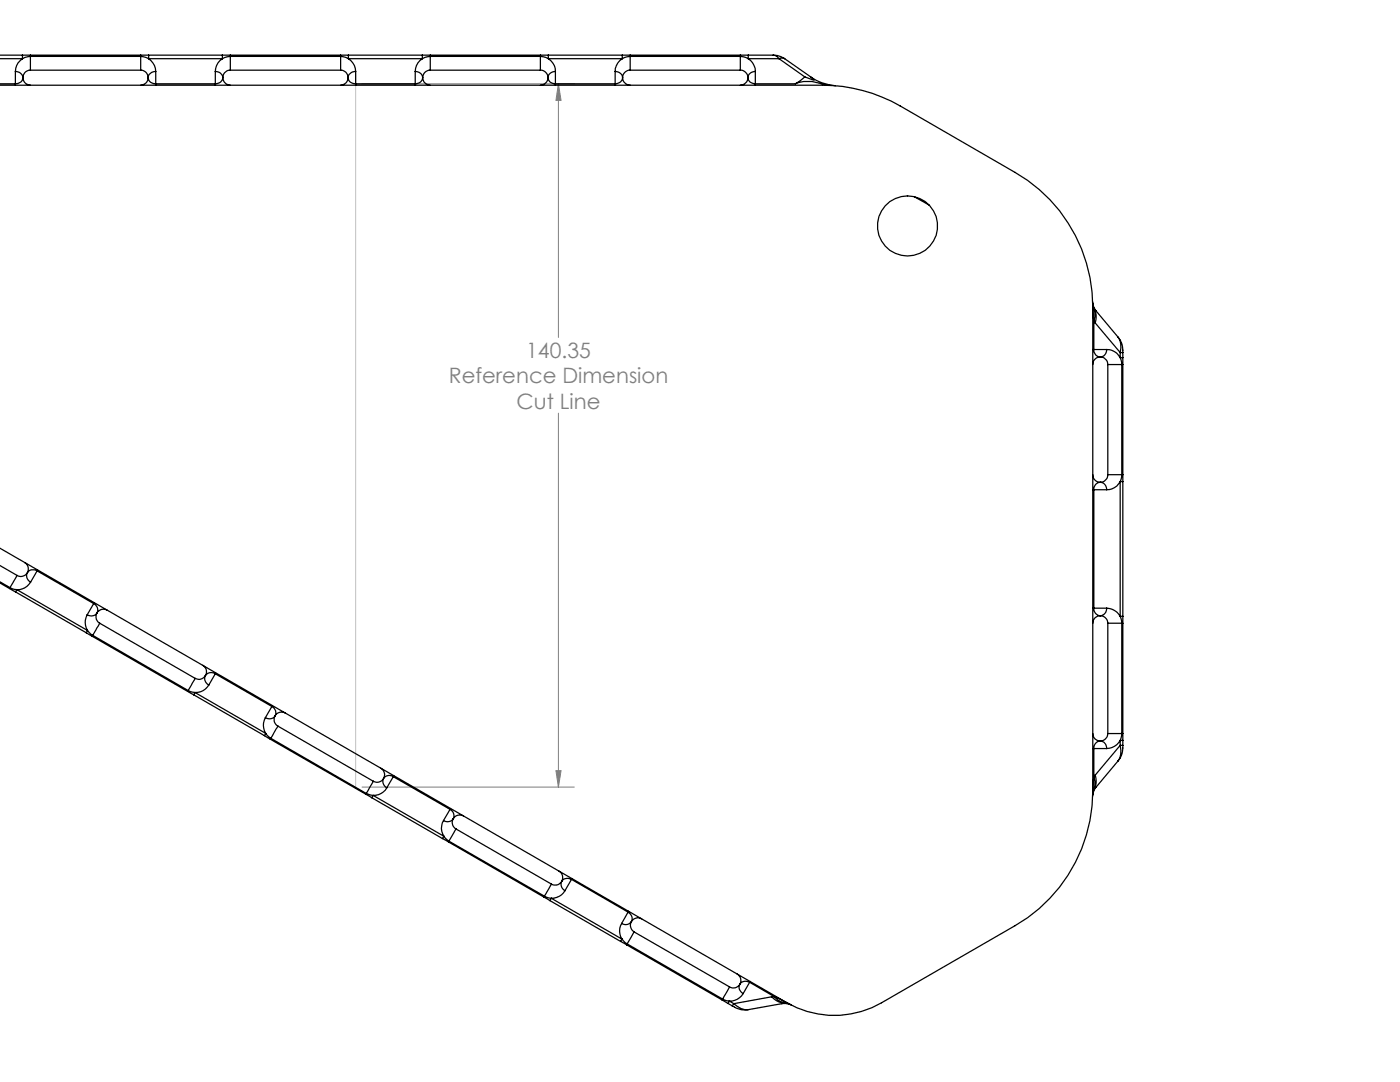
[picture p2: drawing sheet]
<svg xmlns="http://www.w3.org/2000/svg" width="279mm" height="216mm" viewBox="0 0 279 216" stroke-linecap="round" stroke-linejoin="round" font-family="sans-serif">
<defs><g id="words">
<g font-size="4.2" fill="#808080">
<text x="105" y="71.4">140.35</text>
<text x="89.6" y="76.5">Reference Dimension</text>
<text x="103.1" y="81.5">Cut Line</text>
</g>
</g></defs>
<path d="M72.2 16.7h42.4M111.4 16.7l.6 3.3h-1.1zM111.4 16.7v50.6M111.4 82.4v74.7M72.2 157.1h42.4M110.9 153.8h1.1l-.6 3.3z" fill="none" stroke="#808080" stroke-width=".2"/>
<path d="M71 16.7v140.4" fill="none" stroke="#c0c0c0" stroke-width=".2"/>
<path d="M111.4 16.7l.6 3.3h-1.1zM110.9 153.8h1.1l-.6 3.3z" fill="#808080"/>
<g fill="none" stroke="#000" stroke-width=".25">
<path d="M-.1 16.7h3.2M-.1 11h4.6M0 11.7h4.5M0 17h164.1a31.4 31.4 0 0 1 15.5 4.1l23 13.3a31.1 31.1 0 0 1 15.5 26.8M3.1 16.7v.3M3.1 14.3a1.48 1.48 0 0 1 1.5 1.2M3.1 14.3v2.4M4.5 11.7a3 3 0 0 0-1.4 2.6M4.5 11v.7M4.5 11h1.6M4.6 15.5a1.35 1.35 0 0 1-1.5 1.2M4.6 15.5a1.51 1.51 0 0 0 1.5 1.5"/>
<path d="M6.1 11.3l-1.1 .2-.5 .2M6.1 11.3v2.7M6.1 14a1.45 1.45 0 0 0-1.5 1.5M6.1 11v.3M6.1 11h22M6.1 11.3h22M6.1 14h22M28.1 11.3l1.6 .4M28.1 14a1.45 1.45 0 0 1 1.5 1.5M28.1 11.3v2.7M28.1 11h1.6M28.1 11v.3"/>
<path d="M29.6 15.5a1.35 1.35 0 0 0 1.5 1.2M29.6 15.5a1.51 1.51 0 0 1-1.5 1.5M29.7 11.7a3.2 3.2 0 0 1 1.4 2.6M29.7 11v.7M29.7 11.7h14.7M29.7 11h14.7M31.1 16.7v.3M31.1 14.3a1.48 1.48 0 0 0-1.5 1.2M31.1 16.7h11.9M31.1 14.3v2.4M43 16.7v.3M43 14.3a1.41 1.41 0 0 1 1.4 1.2"/>
<path d="M43 14.3v2.4M44.4 11.7a3 3 0 0 0-1.4 2.6M44.4 11h1.6M44.4 11v.7M44.4 15.5a1.34 1.34 0 0 1-1.4 1.2M44.4 15.5a1.57 1.57 0 0 0 1.6 1.5M46 11.3l-1.1 .2-.5 .2M46 11.3v2.7M46 14a1.55 1.55 0 0 0-1.6 1.5M46 11v.3M46 11h22M46 11.3h22"/>
<path d="M46 14h22M68 11.3l1.5 .4M68 14a1.45 1.45 0 0 1 1.5 1.5M68 11.3v2.7M68 11h1.5M68 11v.3M69.5 15.5a1.35 1.35 0 0 0 1.5 1.2M69.5 15.5a1.51 1.51 0 0 1-1.5 1.5M69.5 11.7a3.1 3.1 0 0 1 1.5 2.6M69.5 11v.7M69.5 11.7h14.8M69.5 11h14.8"/>
<path d="M71 16.7v.3M71 14.3a1.48 1.48 0 0 0-1.5 1.2M71 16.7h11.9M71 14.3v2.4M82.9 16.7v.3M82.9 14.3a1.41 1.41 0 0 1 1.4 1.2M82.9 14.3v2.4M84.3 11.7a3 3 0 0 0-1.4 2.6M84.3 11h1.6M84.3 11v.7M84.3 15.5a1.34 1.34 0 0 1-1.4 1.2M84.3 15.5a1.57 1.57 0 0 0 1.6 1.5"/>
<path d="M85.9 11.3l-1.1 .2-.5 .2M85.9 11.3v2.7M85.9 14a1.51 1.51 0 0 0-1.6 1.5M85.9 11v.3M85.9 11h21.9M85.9 11.3h21.9M85.9 14h21.9M107.8 11.3l1.1 .2 .5 .2M107.8 14a1.51 1.51 0 0 1 1.6 1.5M107.8 11.3v2.7M107.8 11h1.6M107.8 11v.3"/>
<path d="M109.4 15.5a1.34 1.34 0 0 0 1.4 1.2M109.4 15.5a1.57 1.57 0 0 1-1.6 1.5M109.4 11.7a3 3 0 0 1 1.4 2.6M109.4 11v.7M109.4 11.7h14.8M109.4 11h14.8M110.8 16.7v.3M110.8 14.3a1.41 1.41 0 0 0-1.4 1.2M110.8 16.7h12M110.8 14.3v2.4M122.8 16.7v.3M122.8 14.3a1.41 1.41 0 0 1 1.4 1.2"/>
<path d="M122.8 14.3v2.4M124.2 11.7a3 3 0 0 0-1.4 2.6M124.2 11v.7M124.2 11h1.6M124.2 15.5a1.34 1.34 0 0 1-1.4 1.2M124.2 15.5a1.57 1.57 0 0 0 1.6 1.5M125.8 11.3l-1.1 .2-.5 .2M125.8 11.3v2.7M125.8 14a1.51 1.51 0 0 0-1.6 1.5M125.8 11v.3M125.8 11h21.9M125.8 11.3h21.9"/>
<path d="M125.8 14h21.9M147.7 11.3l1.1 .2 .5 .2M147.7 14a1.51 1.51 0 0 1 1.6 1.5M147.7 11.3v2.7M147.7 11h1.6M147.7 11v.3M149.3 15.5a1.34 1.34 0 0 0 1.4 1.2M149.3 15.5a1.57 1.57 0 0 1-1.6 1.5M149.3 11.7a3 3 0 0 1 1.4 2.6M149.3 11v.7M149.3 11.7h6.2M149.3 11h5"/>
<path d="M150.7 16.7v.3M150.7 14.3a1.41 1.41 0 0 0-1.4 1.2M150.7 16.7h8.1M150.7 14.3v2.4M154.3 11l.4 .1 .8 .6M154.3 11l.8 .1 1.5 .6M155.5 11.7l.4-.1 .7 .1M155.5 11.7l5.1 3.6M156.6 11.7l5.1 3.6M158.8 16.7a6 6 0 0 1 4.5-.2l1.9 .5M160.6 15.3l-1.8 1.4M161.7 15.3l.8 .6-1.9-.6"/>
<path d="M161.7 15.3a10 10 0 0 0 5 1.8M182.5 39.3l3 1.7M218.1 60.2a3.2 3.2 0 0 0 .7 1.9M218.1 60.7l.3 1.2M218.1 61.2l.3 .7M218.1 61.2l.2 2.9M218.1 69.7h.2M218.1 60.5l.1 .7 .3 .7M218.1 61.2v96.7M218.3 69.7a1.34 1.34 0 0 0 1.3 1.5M218.3 64.1v5.6M218.3 64.1l.3 .4"/>
<path d="M218.3 69.7h2.6M218.4 61.9a3.8 3.8 0 0 1-.1 2.2M218.4 61.9h.1M218.5 61.9a3.8 3.8 0 0 1 .1 2.6M218.5 61.9l.3 .2M218.6 64.5l5 5.8M218.8 62.1l4.3 5.2M219.6 71.2a1.51 1.51 0 0 0-1.5 1.5M219.6 71.2a1.57 1.57 0 0 1 1.5 1.5M220.9 69.7a3 3 0 0 1 2.7 1.7M220.9 69.7a1.39 1.39 0 0 1-1.3 1.5M221.1 72.7h2.8"/>
<path d="M221.1 72.7v22M223.1 67.3a3.6 3.6 0 0 1 .5 3M223.1 67.3a4.3 4.3 0 0 1 1 3M223.6 71.4l.3 1.3M223.6 71.4h.5M223.6 70.3h.5M223.6 70.3v1.1M223.9 72.7h.2M223.9 72.7v22M224.1 71.4v1.3M224.1 70.3v1.1M224.1 72.7v22"/>
<path d="M218.1 97.7h.2M218.1 94.7a1.51 1.51 0 0 0 1.5 1.5M218.3 97.7v23.7M218.3 97.7h2.6M219.6 96.2a1.34 1.34 0 0 0-1.3 1.5M219.6 96.2a1.39 1.39 0 0 1 1.3 1.5M221.1 94.7a1.57 1.57 0 0 1-1.5 1.5M221.1 94.7h2.8M223.6 96.1a3 3 0 0 1-2.7 1.6M223.6 96.1h.5M223.6 96.1v26.9M223.9 94.7l-.3 1.4"/>
<path d="M223.9 94.7h.2M224.1 94.7v1.4M224.1 96.1v26.9M-.1 109.4l157.2 90.7M-.1 112.8l3.5 2M-.1 116.3l2 1.1M0 116.1l2 1.2M1.9 117.4l1.2 .7M2 117.3l1.4 .4M2 117.3l-.1 .1M3.1 118.1l14.1 8.2M3.4 117.7l-.3 .4"/>
<path d="M3.4 117.7l14.1 8.1M3.4 114.8l-1.4 2.5M4.9 112.3a1.49 1.49 0 0 1 .6 2M5.5 114.3a1.37 1.37 0 0 0 .6 1.9M5.5 114.3a1.55 1.55 0 0 1-2.1 .5M6.1 116.2a2.98 2.98 0 0 1-2.7 1.5M7.4 113.9a1.35 1.35 0 0 0-1.9 .4M7.4 113.9l11.3 6.5M7.4 113.9l-1.3 2.3M7.5 113.7l-.1 .2M17.2 126.3l1.2 .7M17.4 122.7a3.1 3.1 0 0 0 .1 3.1"/>
<path d="M17.5 125.8l1 1M17.5 125.8l-.3 .5M18.4 127l19.1 11M18.5 126.8l-.1 .2M18.5 126.8l19.1 11M18.7 120.4a1.39 1.39 0 0 1 .7 1.9M18.7 120.4l-1.3 2.3M18.8 120.3l-.1 .1M19.4 122.3a1.49 1.49 0 0 1-2 .4M19.4 122.3a1.51 1.51 0 0 0 .5 2.1M19.9 124.4l-1.4 2.4M19.9 124.4l19 11"/>
<path d="M21.4 121.8a1.44 1.44 0 0 0-2 .5M37.5 138l1.2 .6M37.6 137.8l1.3 .4M37.6 137.8l-.1 .2M38.7 138.6l14.1 8.2M38.9 138.2l-.2 .4M38.9 138.2l14.1 8.1M38.9 135.4l-1.3 2.4M40.5 132.8a1.46 1.46 0 0 1 .5 2M41 134.8a1.45 1.45 0 0 0 .7 1.9M41 134.8a1.49 1.49 0 0 1-2.1 .6M41.7 136.7a2.98 2.98 0 0 1-2.8 1.5"/>
<path d="M43 134.4a1.44 1.44 0 0 0-2 .4M43 134.4l11.3 6.6M43 134.4l-1.3 2.3M43 134.3v.1M218.1 121.4h.2M218.3 121.4a1.4 1.4 0 0 0 1.3 1.5M218.3 121.4h2.6M219.6 122.9a1.45 1.45 0 0 0-1.5 1.5M219.6 122.9a1.51 1.51 0 0 1 1.5 1.5M220.9 121.4a3.2 3.2 0 0 1 2.7 1.6M220.9 121.4a1.46 1.46 0 0 1-1.3 1.5M221.1 124.4h2.8"/>
<path d="M221.1 124.4v22M223.6 123l.3 1.4M223.6 123h.5M223.9 124.4h.2M223.9 124.4v22M224.1 123v1.4M224.1 124.4v22M52.8 146.8l1.1 .7M53 143.2a3.1 3.1 0 0 0 0 3.1M53 146.3l1 1M53 146.3l-.2 .5M53.9 147.5l19.1 11"/>
<path d="M54 147.3l-.1 .2M54 147.3l19.1 11M54.3 141a1.35 1.35 0 0 1 .6 1.8M54.3 141l-1.3 2.2M54.4 140.8l-.1 .2M54.9 142.8a1.43 1.43 0 0 1-1.9 .4M54.9 142.8a1.48 1.48 0 0 0 .6 2.1M55.5 144.9l-1.5 2.4M55.5 144.9l19 11M56.9 142.3a1.51 1.51 0 0 0-2 .5M73 158.5l1.2 .7M73.1 158.3l1.4 .4"/>
<path d="M73.1 158.3l-.1 .2M74.2 159.2l14.1 8.1M74.5 158.7l-.3 .5M74.5 158.7l14.1 8.2M74.5 155.9l-1.4 2.4M76 153.3a1.51 1.51 0 0 1 .6 2M76.6 155.3a1.43 1.43 0 0 0 .6 1.9M76.6 155.3a1.49 1.49 0 0 1-2.1 .6M77.2 157.2a3 3 0 0 1-2.7 1.5M78.5 155a1.4 1.4 0 0 0-1.9 .3M78.5 155l11.3 6.5M78.5 155l-1.3 2.2"/>
<path d="M78.6 154.8l-.1 .2M218.1 157.9a31.1 31.1 0 0 1-15.5 26.8l-26.7 15.4a18.8 18.8 0 0 1-18.8 0M218.1 149.4h.2M218.1 146.4a1.45 1.45 0 0 0 1.5 1.4M218.3 155l-.2 2.9M218.3 155a3.8 3.8 0 0 1 .1 2.2M218.3 149.4v5.6M218.3 149.4h2.6M218.4 157.2l-.3 .7M218.4 157.2l-.3 1.2M218.5 157.2l-.3 .6-.1 .8M218.5 157.2h-.1"/>
<path d="M218.6 154.7a3.8 3.8 0 0 1-.1 2.5M218.6 154.7l-.3 .3M218.8 157.1a3.2 3.2 0 0 0-.7 1.8M218.8 157.1l-.3 .1M219.6 147.8a1.4 1.4 0 0 0-1.3 1.6M219.6 147.8a1.46 1.46 0 0 1 1.3 1.6M221.1 146.4a1.51 1.51 0 0 1-1.5 1.4M221.1 146.4h2.8M223.1 151.8l-4.3 5.3M223.6 147.7a3.2 3.2 0 0 1-2.7 1.7M223.6 148.7a3.6 3.6 0 0 1-.5 3.1M223.6 147.7h.5"/>
<path d="M223.6 148.7h.5M223.6 147.7v1M223.6 148.7l-5 6M223.9 146.4l-.3 1.3M223.9 146.4h.2M224.1 146.4v1.3M224.1 148.7v.5a4.1 4.1 0 0 1-1 2.6M224.1 147.7v1M88.3 167.3l1.2 .7M88.5 163.7a2.92 2.92 0 0 0 .1 3.2M88.6 166.9l1 1M88.6 166.9l-.3 .4"/>
<path d="M89.5 168l19 11M89.6 167.9l-.1 .1M89.6 167.9l19.1 10.9M89.8 161.5a1.42 1.42 0 0 1 .7 1.9M89.8 161.5l-1.3 2.2M89.9 161.3l-.1 .2M90.5 163.4a1.4 1.4 0 0 1-2 .3M90.5 163.4a1.5 1.5 0 0 0 .5 2M91 165.4l-1.4 2.5M91 165.4l19.1 11M92.5 162.8a1.51 1.51 0 0 0-2 .6M108.5 179l1.2 .7"/>
<path d="M108.7 178.8l1.3 .4M108.7 178.8l-.2 .2M109.7 179.7l14.2 8.2M110 179.2l-.3 .5M110 179.2l14.1 8.2M110.1 176.4l-1.4 2.4M111.5 173.8a1.51 1.51 0 0 1 .6 2.1M112.1 175.9a1.43 1.43 0 0 0 .6 1.8M112.1 175.9a1.49 1.49 0 0 1-2 .5M112.7 177.7a3.1 3.1 0 0 1-2.7 1.5M114.1 175.5a1.45 1.45 0 0 0-2 .4M114.1 175.5l11.2 6.5"/>
<path d="M114.1 175.5l-1.4 2.2M114.2 175.3l-.1 .2M123.9 187.9l1.2 .6M124.1 184.3a2.92 2.92 0 0 0 0 3.1M124.1 187.4l1.1 .9M124.1 187.4l-.2 .5M125.1 188.5l19 11M125.2 188.3l-.1 .2M125.2 188.3l19 11.1M125.3 182a1.45 1.45 0 0 1 .7 1.9M125.3 182l-1.2 2.3M125.4 181.8l-.1 .2"/>
<path d="M126 183.9a1.4 1.4 0 0 1-1.9 .4M126 183.9a1.53 1.53 0 0 0 .5 2M126.5 185.9l-1.3 2.4M126.5 185.9l19.1 11M128.1 183.3a1.51 1.51 0 0 0-2.1 .6M144.1 199.5l1.2 .7M144.2 199.4l1.4 .3M144.2 199.4l-.1 .1M145.6 199.7l-.3 .5M145.6 199.7l.8 .6M145.6 196.9l-1.4 2.5M147.1 194.3a1.51 1.51 0 0 1 .6 2.1"/>
<path d="M147.7 196.4a1.35 1.35 0 0 0 .6 1.9M147.7 196.4a1.49 1.49 0 0 1-2.1 .5M148.3 198.3a2.98 2.98 0 0 1-2.7 1.4M149.6 196a1.43 1.43 0 0 0-1.9 .4M149.6 196l4.9 2.9M149.6 196l-1.3 2.3M149.7 195.8l-.1 .2M154 198.9a3.4 3.4 0 0 0 2.2 1.2M154 198.9l-7.6 1.4M154.5 198.9l2.6 1.2M154.5 198.9a3.1 3.1 0 0 0 1.8 1.1M154.5 198.9h-.5"/>
<path d="M145.3 200.2l.9 .5M146.2 200.7l.4 .3a4.5 4.5 0 0 0 2.7 .5M146.4 200.3a3.7 3.7 0 0 0 2.9 1.2M146.4 200.3l-.2 .4M156 200.3l.8-.1 1.1 .4M156 200.3l-6.7 1.2M156.2 200.1l1.5 .3M156.2 200.1l-.2 .2M156.3 200l.8 .1M156.3 200l1.3 .3M156.3 200l-.1 .1"/>
<circle cx="181.1" cy="45.1" r="6"/>
</g>
<use href="#words"/>
</svg>
